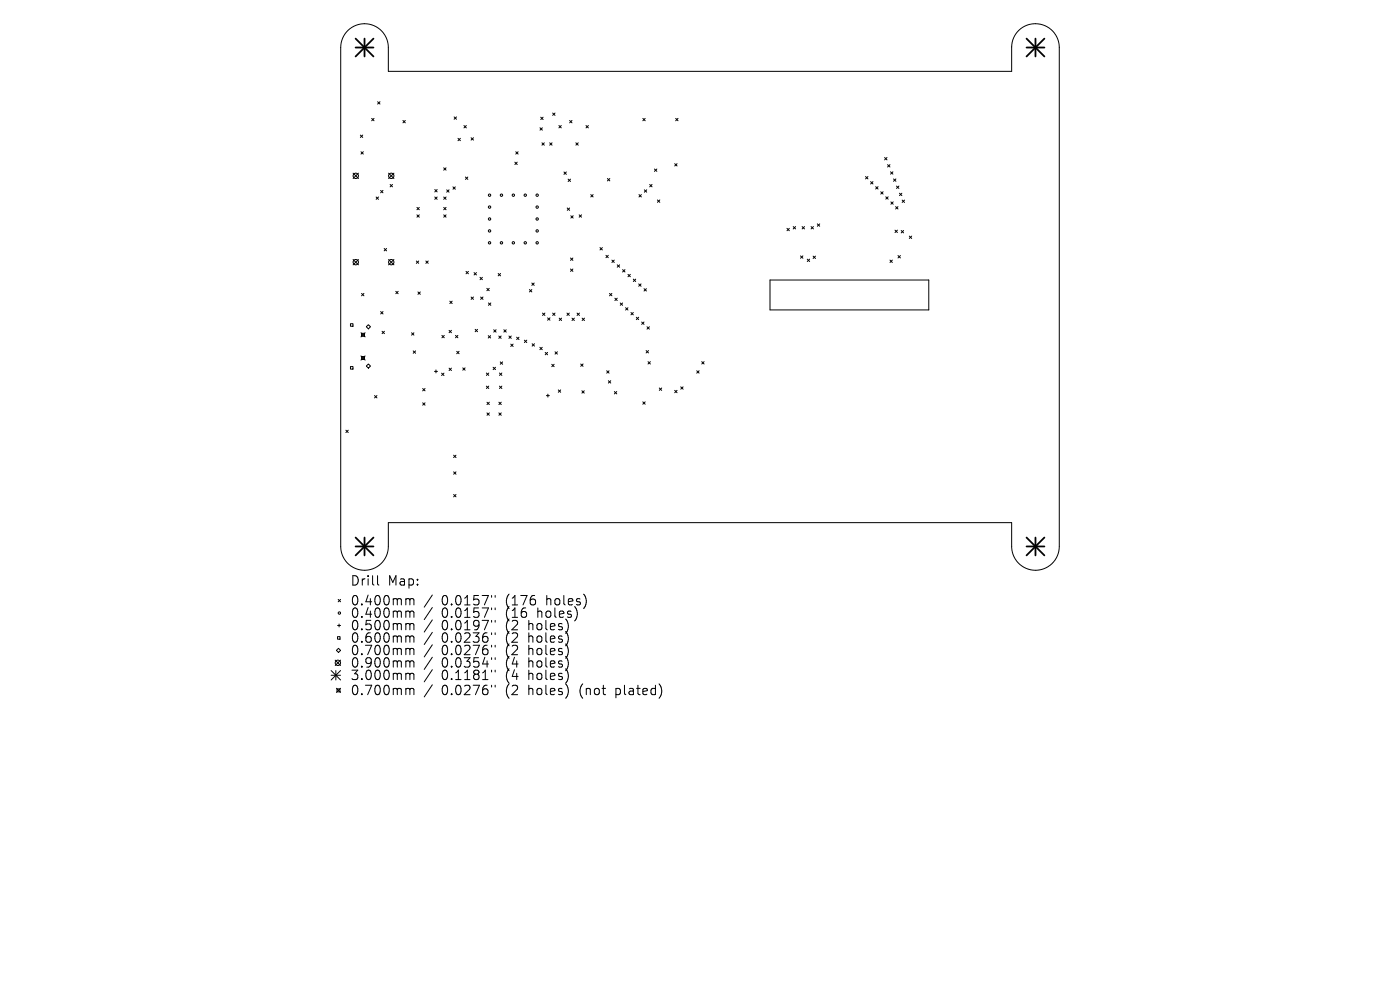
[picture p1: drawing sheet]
<svg xmlns="http://www.w3.org/2000/svg" width="297mm" height="210mm" viewBox="0 0 297 210" stroke-linecap="round" stroke-linejoin="round" font-family="sans-serif">
<defs><g id="words">
<g font-size="2.8">
<text x="74.2" y="124.5">Drill</text>
<text x="82.3" y="124.5">Map:</text>
<text x="74.2" y="128.7">0.400mm</text>
<text x="74.2" y="131.3">0.400mm</text>
<text x="93.7" y="128.7">0.0157&quot;</text>
<text x="93.7" y="131.3">0.0157&quot;</text>
<text x="107.4" y="128.7">(176</text>
<text x="107.4" y="131.3">(16</text>
<text x="114.3" y="131.3">holes)</text>
<text x="116.2" y="128.7">holes)</text>
<text x="74.2" y="134">0.500mm</text>
<text x="74.2" y="136.6">0.600mm</text>
<text x="93.7" y="134">0.0197&quot;</text>
<text x="93.7" y="136.6">0.0236&quot;</text>
<text x="107.4" y="134">(2</text>
<text x="107.4" y="136.6">(2</text>
<text x="112.4" y="134">holes)</text>
<text x="112.4" y="136.6">holes)</text>
<text x="74.2" y="139.3">0.700mm</text>
<text x="74.2" y="141.9">0.900mm</text>
<text x="93.7" y="139.3">0.0276&quot;</text>
<text x="93.7" y="141.9">0.0354&quot;</text>
<text x="107.4" y="139.3">(2</text>
<text x="107.4" y="141.9">(4</text>
<text x="112.4" y="139.3">holes)</text>
<text x="112.4" y="141.9">holes)</text>
<text x="74.2" y="144.5">3.000mm</text>
<text x="74.2" y="147.7">0.700mm</text>
<text x="93.7" y="144.5">0.1181&quot;</text>
<text x="93.7" y="147.7">0.0276&quot;</text>
<text x="107.4" y="144.5">(4</text>
<text x="107.4" y="147.7">(2</text>
<text x="112.4" y="144.5">holes)</text>
<text x="112.4" y="147.7">holes)</text>
<text x="123.4" y="147.7">(not</text>
<text x="131.3" y="147.7">plated)</text>
</g>
</g></defs>
<g fill="none" stroke="#000" stroke-width=".21">
<path d="M73.9 6.4a5.1 5.1 0 0 1 5.4-1 5.1 5.1 0 0 1 3.1 4.7v5h132.2v-5.1a5.1 5.1 0 0 1 5.1-5 5.1 5.1 0 0 1 5 5.1v105.8a5.1 5.1 0 0 1-5 5.1 5.1 5.1 0 0 1-5.1-5.1v-5h-132.2v5a5.1 5.1 0 0 1-5.1 5.1 5.1 5.1 0 0 1-5-5.1v-105.8a5.1 5.1 0 0 1 1.6-3.7zM74.9 36.7l1.1 1.2M76 36.7l-1.1 1.2M76.4 28.6l.6 .6M76.6 32.2l.5 .5M77 28.6l-.6 .6M77.1 32.2l-.5 .5M78.8 25.1l.6 .5M79.4 25.1l-.6 .5M80.1 21.6l.5 .5M80.6 21.6l-.5 .5M82.4 36.7l1.2 1.2"/>
<path d="M82.8 39.1l.5 .5M83.3 39.1l-.5 .5M83.6 36.7l-1.2 1.2M85.5 25.6l.5 .5M86 25.6l-.5 .5M94.1 35.6l.5 .5M94.6 35.6l-.5 .5M96.1 39.6l.5 .5M96.3 24.8l.5 .5M96.6 39.6l-.5 .5M96.8 24.8l-.5 .5M97.2 29.3l.5 .5"/>
<path d="M97.7 29.3l-.5 .5M98.4 26.6l.5 .5M98.7 37.6l.5 .5M98.9 26.6l-.5 .5M99.2 37.6l-.5 .5M99.9 29.2l.5 .5M100.4 29.2l-.5 .5M109.2 34.4l.5 .5M109.4 32.2l.5 .5M109.7 34.4l-.5 .5M109.9 32.2l-.5 .5M114.6 27.1l.5 .5"/>
<path d="M114.7 24.9l.5 .5M115 30.3l.5 .5M115.1 27.1l-.5 .5M115.2 24.9l-.5 .5M115.5 30.3l-.5 .5M116.6 30.3l.5 .5M117.1 30.3l-.5 .5M117.2 24l.5 .5M117.7 24l-.5 .5M118.6 26.6l.5 .5M119.1 26.6l-.5 .5M119.6 36.5l.5 .5"/>
<path d="M120.1 36.5l-.5 .5M120.5 38l.5 .5M120.8 25.6l.5 .5M121 38l-.5 .5M121.3 25.6l-.5 .5M122.2 30.3l.5 .5M122.7 30.3l-.5 .5M124.3 26.6l.5 .5M124.8 26.6l-.5 .5M128.9 37.9l.5 .5M129.4 37.9l-.5 .5M136.4 25.1l.5 .5"/>
<path d="M136.9 25.1l-.5 .5M137.8 39.1l.5 .5M138.3 39.1l-.5 .5M138.8 35.8l.5 .6M139.3 35.8l-.5 .6M143.1 34.7l.5 .5M143.3 25.1l.5 .5M143.6 34.7l-.5 .5M143.8 25.1l-.5 .5M183.6 37.5l.5 .5M184.1 37.5l-.5 .5M184.7 38.5l.5 .5"/>
<path d="M185.2 38.5l-.5 .5M185.8 39.6l.5 .5M186.3 39.6l-.5 .5M187.7 33.4l.5 .5M188.2 33.4l-.5 .5M188.3 34.9l.5 .5M188.8 34.9l-.5 .5M188.9 36.4l.5 .5M189.4 36.4l-.5 .5M189.6 38l.5 .5M190.1 38l-.5 .5M190.2 39.5l.5 .5"/>
<path d="M190.7 39.5l-.5 .5M74.9 55l1.1 1.2M76 55l-1.1 1.2M79.8 41.8l.5 .5M80.3 41.8l-.5 .5M80.7 40.4l.5 .5M81.2 40.4l-.5 .5M81.5 52.7l.5 .5M82 52.7l-.5 .5M82.4 55l1.2 1.2M83.6 55l-1.2 1.2M88.3 55.4l.5 .5"/>
<path d="M88.4 44l.6 .5M88.4 45.6l.6 .5M88.8 55.4l-.5 .5M89 44l-.6 .5M89 45.6l-.6 .5M90.3 55.4l.5 .5M90.8 55.4l-.5 .5M92.2 40.2l.5 .5M92.2 41.8l.5 .5M92.7 40.2l-.5 .5M92.7 41.8l-.5 .5M94.1 41.8l.5 .5"/>
<path d="M94.1 44l.5 .5M94.1 45.6l.5 .5M94.6 41.8l-.5 .5M94.6 44l-.5 .5M94.6 45.6l-.5 .5M94.8 40.3l.5 .5M95.3 40.3l-.5 .5M98.9 57.6l.5 .5M99.4 57.6l-.5 .5M100.6 57.8l.5 .5M101.1 57.8l-.5 .5M101.8 58.8l.5 .5"/>
<path d="M102.3 58.8l-.5 .5M105.7 58l.5 .5M106.2 58l-.5 .5M120.3 44.1l.5 .5M120.8 44.1l-.5 .5M121 54.7l.5 .5M121 57.1l.5 .5M121.1 45.8l.5 .5M121.5 54.7l-.5 .5M121.5 57.1l-.5 .5M121.6 45.8l-.5 .5M122.9 45.6l.5 .5"/>
<path d="M123.4 45.6l-.5 .5M125.3 41.3l.5 .5M125.8 41.3l-.5 .5M127.3 52.5l.5 .5M127.8 52.5l-.5 .5M128.5 54.2l.6 .5M129.1 54.2l-.6 .5M129.8 55.2l.5 .5M130.3 55.2l-.5 .5M130.9 56.2l.6 .5M131.5 56.2l-.6 .5M132.1 57.2l.5 .5"/>
<path d="M132.6 57.2l-.5 .5M133.2 58.2l.5 .5M133.7 58.2l-.5 .5M134.4 59.2l.5 .5M134.9 59.2l-.5 .5M135.6 41.3l.5 .5M136.1 41.3l-.5 .5M136.7 40.3l.5 .5M137.2 40.3l-.5 .5M139.5 42.4l.5 .5M140 42.4l-.5 .5M163.4 59.4h33.6v6.3h-33.6z"/>
<path d="M167 48.4l.5 .5M167.5 48.4l-.5 .5M168.3 48.1l.5 .5M168.8 48.1l-.5 .5M169.8 54.3l.5 .5M170.2 48.1l.5 .5M170.3 54.3l-.5 .5M170.7 48.1l-.5 .5M171.3 55l.5 .5M171.8 55l-.5 .5M172.1 48.1l.5 .5M172.5 54.3l.5 .5"/>
<path d="M172.6 48.1l-.5 .5M173 54.3l-.5 .5M173.4 47.5l.5 .5M173.9 47.5l-.5 .5M186.8 40.7l.5 .5M187.3 40.7l-.5 .5M187.9 41.7l.5 .6M188.4 41.7l-.5 .6M188.8 55.2l.5 .5M189 42.8l.5 .5M189.3 55.2l-.5 .5M189.5 42.8l-.5 .5"/>
<path d="M189.9 48.8l.5 .5M190 43.8l.5 .5M190.4 48.8l-.5 .5M190.5 43.8l-.5 .5M190.5 54.2l.5 .5M190.8 41l.5 .5M191 54.2l-.5 .5M191.2 48.9l.5 .5M191.3 41l-.5 .5M191.4 42.4l.5 .5M191.7 48.9l-.5 .5M191.9 42.4l-.5 .5"/>
<path d="M192.9 50.1l.5 .5M193.4 50.1l-.5 .5M74.3 68.7h.6v.5h-.6zM74.3 77.8h.6v.5h-.6zM76.6 70.6l.9 .9M76.6 75.5l.9 .9M76.7 62.2l.5 .5M76.7 70.7h.6v.6h-.6zM76.7 75.6h.6v.7h-.6zM77.2 62.2l-.5 .5M77.5 70.6l-.9 .9M77.5 75.5l-.9 .9"/>
<path d="M77.7 69.3l.5-.4 .4 .4-.4 .5zM78.2 77.2l.4 .5-.4 .4-.5-.4zM80.8 66.1l.5 .5M81.1 70.3l.5 .5M81.3 66.1l-.5 .5M81.6 70.3l-.5 .5M84 61.8l.5 .5M84.5 61.8l-.5 .5M87.3 70.6l.5 .5M87.7 74.4l.5 .5M87.8 70.6l-.5 .5M88.2 74.4l-.5 .5"/>
<path d="M88.7 61.9l.5 .5M89.2 61.9l-.5 .5M92.2 78.8h.6M92.5 78.5v.6M93.7 79.2l.5 .5M93.7 71.1l.6 .6M94.2 79.2l-.5 .5M94.3 71.1l-.6 .6M95.3 70.1l.5 .5M95.3 78.1l.5 .5M95.4 63.9l.5 .5M95.8 70.1l-.5 .5"/>
<path d="M95.8 78.1l-.5 .5M95.9 63.9l-.5 .5M96.6 71.1l.5 .6M96.9 74.5l.5 .5M97.1 71.1l-.5 .6M97.4 74.5l-.5 .5M98.2 78l.5 .5M98.7 78l-.5 .5M99.9 63l.5 .5M100.4 63l-.5 .5M100.8 69.9l.5 .5M101.3 69.9l-.5 .5"/>
<path d="M102 63l.5 .5M102.5 63l-.5 .5M103.2 79.1l.5 .5M103.3 61.2l.5 .5M103.6 71.2l.5 .5M103.6 64.3l.5 .5M103.7 79.1l-.5 .5M103.8 61.2l-.5 .5M104.1 71.2l-.5 .5M104.1 64.3l-.5 .5M104.6 77.9l.5 .5M104.7 69.9l.5 .6"/>
<path d="M105.1 77.9l-.5 .5M105.2 69.9l-.5 .6M105.8 71.3l.5 .5M106 79.1l.5 .5M106.1 76.8l.5 .5M106.3 71.3l-.5 .5M106.5 79.1l-.5 .5M106.6 76.8l-.5 .5M106.9 69.9l.5 .6M107.4 69.9l-.5 .6M108 71.3l.5 .5M108.4 73l.5 .5"/>
<path d="M108.5 71.3l-.5 .5M108.9 73l-.5 .5M109.6 71.5l.5 .5M110.1 71.5l-.5 .5M111.2 72.2l.5 .5M111.7 72.2l-.5 .5M112.3 61.4l.5 .5M112.8 61.4l-.5 .5M112.8 60l.5 .5M112.9 72.9l.5 .5M113.3 60l-.5 .5M113.4 72.9l-.5 .5"/>
<path d="M114.5 73.7l.5 .5M115 73.7l-.5 .5M115.1 66.4l.5 .5M115.6 66.4l-.5 .5M115.7 74.8l.5 .5M116.2 67.4l.5 .5M116.2 74.8l-.5 .5M116.7 67.4l-.5 .5M117.1 77.3l.5 .5M117.2 66.4l.5 .5M117.6 77.3l-.5 .5M117.7 66.4l-.5 .5"/>
<path d="M117.7 74.6l.6 .5M118.3 74.6l-.6 .5M118.6 67.5l.5 .5M119.1 67.5l-.5 .5M120.3 66.4l.5 .5M120.8 66.4l-.5 .5M121.3 67.5l.6 .5M121.9 67.5l-.6 .5M122.4 66.4l.5 .5M122.9 66.4l-.5 .5M123.2 77.2l.5 .5M123.5 67.5l.5 .5"/>
<path d="M123.7 77.2l-.5 .5M124 67.5l-.5 .5M128.7 78.7l.5 .5M129.2 78.7l-.5 .5M129.3 62.2l.5 .5M129.8 62.2l-.5 .5M130.4 63.3l.5 .5M130.9 63.3l-.5 .5M131.6 64.3l.5 .5M132.1 64.3l-.5 .5M132.7 65.3l.5 .5M133.2 65.3l-.5 .5"/>
<path d="M133.9 66.3l.5 .5M134.4 66.3l-.5 .5M135 67.3l.5 .5M135.5 67.3l-.5 .5M135.5 60.2l.5 .5M136 60.2l-.5 .5M136.1 68.3l.5 .5M136.6 68.3l-.5 .5M136.6 61.2l.5 .5M137.1 74.4l.5 .5M137.1 61.2l-.5 .5M137.3 69.3l.5 .5"/>
<path d="M137.5 76.7l.5 .5M137.6 74.4l-.5 .5M137.8 69.3l-.5 .5M138 76.7l-.5 .5M147.8 78.7l.5 .5M148.3 78.7l-.5 .5M148.9 76.7l.5 .5M149.4 76.7l-.5 .5M73.4 91.3l.5 .5M73.9 91.3l-.5 .5M79.5 83.9l.5 .5M80 83.9l-.5 .5"/>
<path d="M89.7 82.4l.5 .5M89.7 85.4l.5 .5M90.2 82.4l-.5 .5M90.2 85.4l-.5 .5M96.2 96.6l.5 .5M96.7 96.6l-.5 .5M103.2 81.9l.5 .5M103.3 85.3l.5 .5M103.3 87.6l.5 .5M103.7 81.9l-.5 .5M103.8 85.3l-.5 .5M103.8 87.6l-.5 .5"/>
<path d="M105.8 85.3l.5 .5M105.8 87.6l.5 .5M106 81.9l.5 .5M106.3 85.3l-.5 .5M106.3 87.6l-.5 .5M106.5 81.9l-.5 .5M115.9 83.9h.6M116.2 83.6v.6M118.4 82.7l.5 .5M118.9 82.7l-.5 .5M123.4 82.9l.6 .5M124 82.9l-.6 .5"/>
<path d="M129.1 80.8l.5 .5M129.6 80.8l-.5 .5M130.3 83.1l.5 .5M130.8 83.1l-.5 .5M136.4 85.2l.5 .5M136.9 85.2l-.5 .5M139.9 82.3l.5 .5M140.4 82.3l-.5 .5M143.1 82.8l.5 .5M143.6 82.8l-.5 .5M144.4 82.1l.5 .5M144.9 82.1l-.5 .5"/>
<path d="M96.2 100.1l.5 .5M96.2 104.9l.5 .5M96.7 100.1l-.5 .5M96.7 104.9l-.5 .5M71.6 135.1h.5v.5h-.5zM71.6 132.7h.6M71.7 127.2l.5 .5M71.8 137.5l.4 .5-.4 .4-.4-.4zM71.9 132.4v.6M72.2 127.2l-.5 .5M80.1 122.1v1.7l.3 .3M86.4 127h.3l.3 .3"/>
<path d="M86.4 129.6h.3l.3 .3M86.4 132.3h.3l.3 .3M86.4 134.9h.3l.3 .3M86.4 137.5h.3l.3 .3M87 127.3l.2-.3 .5 .1 .1 1.2M87 127.3v1M87 129.9v1.1M87 132.6v1M87 135.2v1M87 137.8v1.1M87 129.9l.2-.3 .5 .1 .1 1.3M87 132.6l.2-.3 .5 .1 .1 1.2"/>
<path d="M87 135.2l.2-.3 .5 .1 .1 1.2M87 137.8l.2-.3 .5 .1 .1 1.3M91.7 126.2l-1.7 2.6M91.7 128.9l-1.7 2.5M91.7 131.5l-1.7 2.6M91.7 134.1l-1.7 2.6M91.7 136.8l-1.7 2.6M91.7 139.4l-1.7 2.6M104.3 126.3v.4M104.3 129v.3M104.3 131.6v.4M104.3 134.2v.4"/>
<path d="M104.3 136.9v.4M104.3 139.5v.4M105 126.3v.4M105 129v.3M105 131.6v.4M105 134.2v.4M105 136.9v.4M105 139.5v.4M70.2 142.2l2 2M70.2 143.2h2M71.1 140l1.1 1.2M71.2 142.2v2"/>
<path d="M71.4 146l.8 .9M71.5 146.1h.6v.7h-.6zM72.2 140l-1.1 1.2M72.2 142.2l-2 2M72.2 146l-.8 .9M86.4 140.2h.3l.3 .3M86.4 142.8h.3l.3 .3M86.4 146h.3l.3 .3M87 140.5v1M87 143.1v1.1M87 146.3v1.1M87 140.5l.2-.3 .5 .1 .1 1.2"/>
<path d="M87 143.1l.2-.3 .5 .1 .1 1.3M87 146.3l.2-.3 .5 .1 .1 1.3M91.7 142.1l-1.7 2.5M91.7 145.3l-1.7 2.5M104.3 142.2v.3M104.3 145.4v.3M105 142.2v.3M105 145.4v.3"/>
<circle cx="75.5" cy="37.3" r=".57"/>
<circle cx="83" cy="37.3" r=".57"/>
<circle cx="75.5" cy="55.6" r=".57"/>
<circle cx="83" cy="55.6" r=".57"/>
<circle cx="103.9" cy="51.5" r=".25"/>
<circle cx="103.9" cy="46.5" r=".25"/>
<circle cx="103.9" cy="43.9" r=".25"/>
<circle cx="103.9" cy="41.4" r=".25"/>
<circle cx="103.9" cy="49" r=".25"/>
<circle cx="106.4" cy="51.5" r=".25"/>
<circle cx="106.4" cy="41.4" r=".25"/>
<circle cx="108.9" cy="51.5" r=".25"/>
<circle cx="108.9" cy="41.4" r=".25"/>
<circle cx="111.4" cy="51.5" r=".25"/>
<circle cx="111.4" cy="41.4" r=".25"/>
<circle cx="114" cy="51.5" r=".25"/>
<circle cx="114" cy="46.5" r=".25"/>
<circle cx="114" cy="43.9" r=".25"/>
<circle cx="114" cy="41.4" r=".25"/>
<circle cx="114" cy="49" r=".25"/>
<circle cx="72" cy="130" r=".25"/>
<circle cx="71.7" cy="140.6" r=".57"/>
</g>
<g fill="none" stroke="#000" stroke-width=".38">
<path d="M75.4 8.2l3.8 3.8M75.4 10.1h3.8M77.3 8.2v3.8M79.2 8.2l-3.8 3.8M217.8 10.1h3.8M217.8 8.2l3.8 3.8M219.7 8.2v3.8M221.6 8.2l-3.8 3.8M75.4 114l3.8 3.8M75.4 115.9h3.8M77.3 114v3.8M79.2 114l-3.8 3.8"/>
<path d="M217.8 115.9h3.8M217.8 114l3.8 3.8M219.7 114v3.8M221.6 114l-3.8 3.8"/>
</g>
<use href="#words"/>
</svg>
